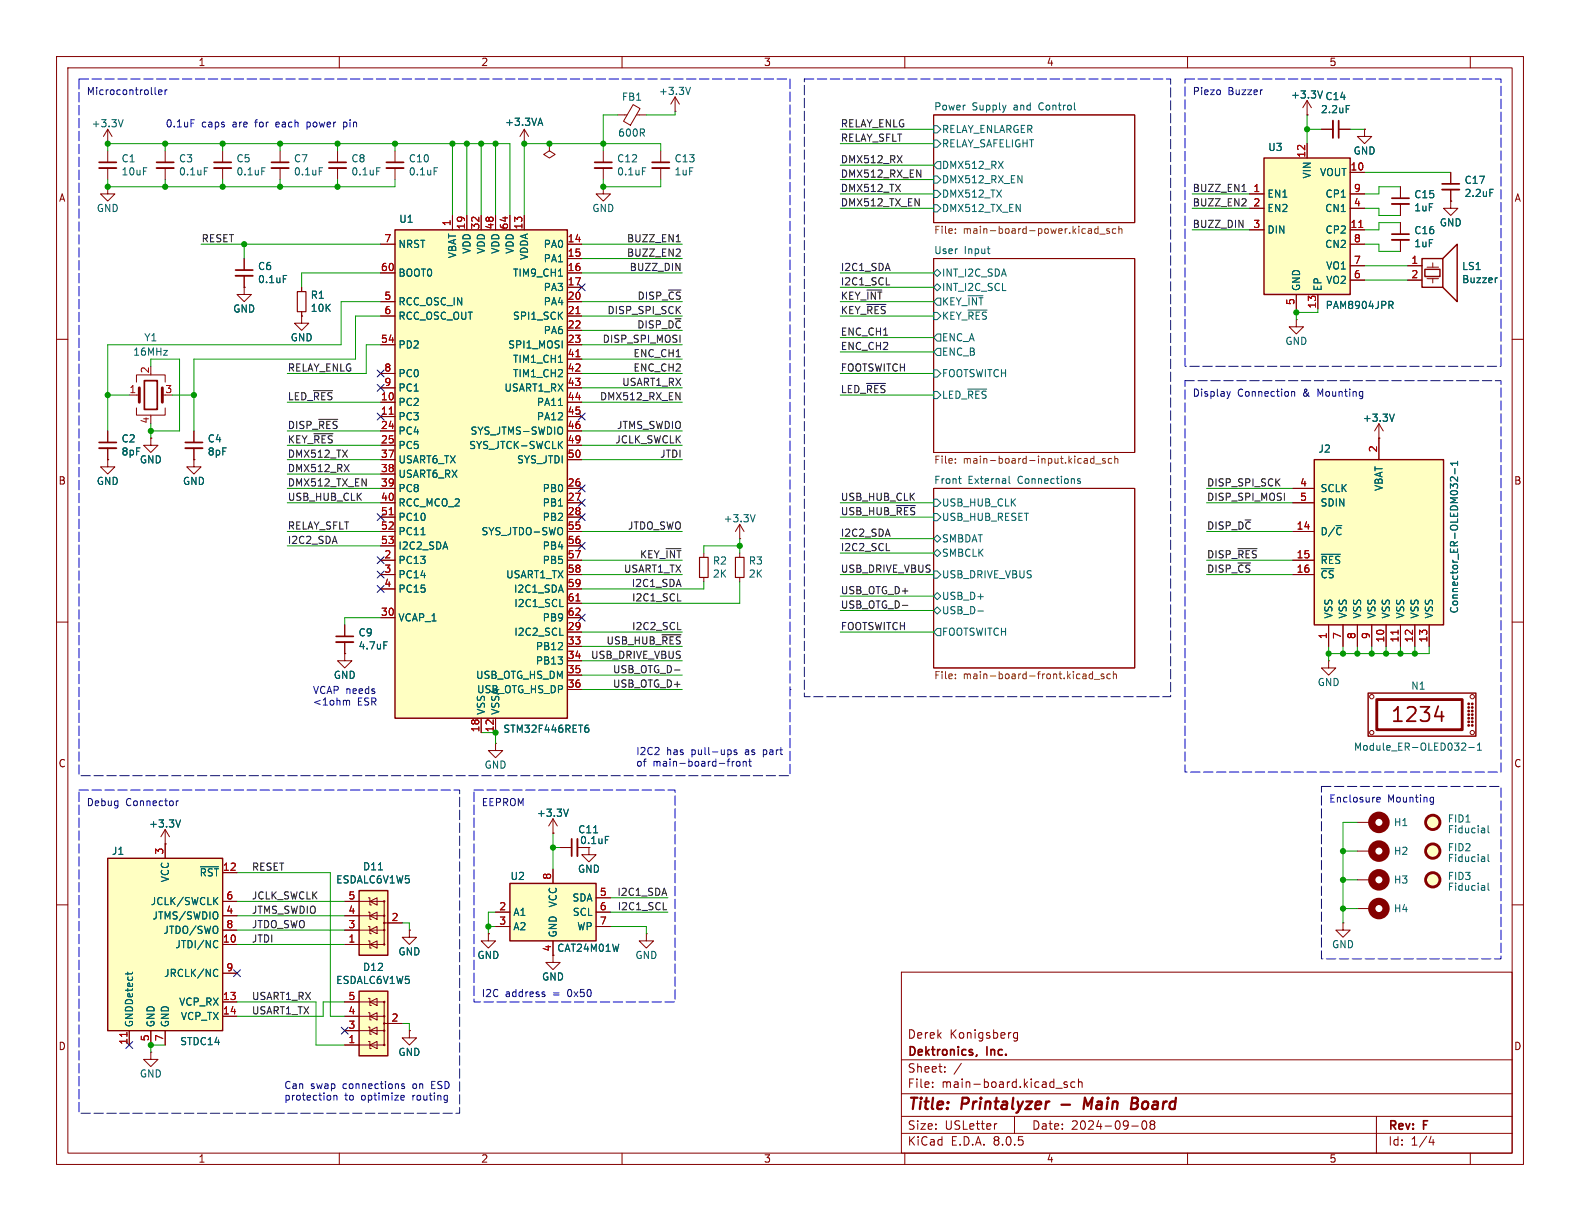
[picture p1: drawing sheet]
<svg xmlns="http://www.w3.org/2000/svg" width="279mm" height="216mm" viewBox="0 0 279 216" stroke-linecap="round" stroke-linejoin="round" font-family="sans-serif">
<defs><g id="words">
<text font-size="3.5" fill="#840000" x="245.8" y="128.1">1234</text>
<g font-size="2.8" fill="#840000">
<text x="160.4" y="196.8">Title:</text>
<text x="170.1" y="196.8">Printalyzer</text>
<text x="193.3" y="196.8">Main</text>
<text x="202.5" y="196.8">Board</text>
</g>
<g font-size="2.1" fill="#840000">
<text x="160.4" y="183.9">Derek</text>
<text x="167.9" y="183.9">Konigsberg</text>
<text x="160.4" y="189.9">Sheet:</text>
<text x="160.4" y="187.1">Dektronics,</text>
<text x="174.6" y="187.1">Inc.</text>
<text x="160.4" y="192.6">File:</text>
<text x="166.5" y="192.6">main-board.kicad_sch</text>
<text x="160.4" y="202.8">KiCad</text>
<text x="160.4" y="200">Size:</text>
<text x="167.1" y="200">USLetter</text>
<text x="168.1" y="202.8">E.D.A.</text>
<text x="175.7" y="202.8">8.0.5</text>
<text x="182.4" y="200">Date:</text>
<text x="189.4" y="200">2024-09-08</text>
<text x="245.4" y="200.2">Rev:</text>
<text x="245.4" y="202.8">Id:</text>
<text x="249.5" y="202.8">1/4</text>
<text x="251.8" y="200.2">F</text>
</g>
<g font-size="1.8" fill="#840000">
<text x="35" y="11.9">1</text>
<text x="85" y="11.9">2</text>
<text x="135" y="11.9">3</text>
<text x="185" y="11.9">4</text>
<text x="235" y="11.9">5</text>
<text x="10.3" y="35.9">A</text>
<text x="267.7" y="35.9">A</text>
<text x="10.3" y="85.9">B</text>
<text x="267.7" y="85.9">B</text>
<text x="10.3" y="135.9">C</text>
<text x="267.7" y="135.9">C</text>
<text x="102.5" y="149.5">0.1uF</text>
<text x="10.3" y="185.9">D</text>
<text x="267.7" y="185.9">D</text>
<text x="35" y="205.8">1</text>
<text x="85" y="205.8">2</text>
<text x="135" y="205.8">3</text>
<text x="185" y="205.8">4</text>
<text x="235" y="205.8">5</text>
</g>
<g font-size="1.8" fill="#0000c2">
<text x="15.2" y="16.9">Microcontroller</text>
<text x="210.8" y="16.9">Piezo</text>
<text x="217.1" y="16.9">Buzzer</text>
<text x="29.2" y="22.6">0.1uF</text>
<text x="35.6" y="22.6">caps</text>
<text x="41.2" y="22.6">are</text>
<text x="45.4" y="22.6">for</text>
<text x="49.3" y="22.6">each</text>
<text x="54.9" y="22.6">power</text>
<text x="61.6" y="22.6">pin</text>
<text x="210.8" y="70.2">Display</text>
<text x="218.8" y="70.2">Connection</text>
<text x="230.5" y="70.2">&amp;</text>
<text x="233.3" y="70.2">Mounting</text>
<text x="55.2" y="122.8">VCAP needs</text>
<text x="55.2" y="124.8">&lt;1ohm</text>
<text x="63.2" y="124.8">ESR</text>
<text x="112.4" y="133.6">I2C2</text>
<text x="112.4" y="135.6">of</text>
<text x="115.4" y="135.6">main-board-front</text>
<text x="117.9" y="133.6">has</text>
<text x="122.4" y="133.6">pull-ups</text>
<text x="132.1" y="133.6">as</text>
<text x="135.4" y="133.6">part</text>
<text x="15.2" y="142.6">Debug</text>
<text x="22.2" y="142.6">Connector</text>
<text x="85.1" y="142.6">EEPROM</text>
<text x="234.9" y="142">Enclosure</text>
<text x="245.4" y="142">Mounting</text>
<text x="85.1" y="176.5">I2C</text>
<text x="89.3" y="176.5">address</text>
<text x="97.9" y="176.5">=</text>
<text x="100.6" y="176.5">0x50</text>
<text x="50.2" y="192.7">Can</text>
<text x="50.2" y="194.7">protection</text>
<text x="54.9" y="192.7">swap</text>
<text x="60.7" y="192.7">connections</text>
<text x="61" y="194.7">to</text>
<text x="64" y="194.7">optimize</text>
<text x="73.2" y="194.7">routing</text>
<text x="73.3" y="192.7">on</text>
<text x="76.7" y="192.7">ESD</text>
</g>
<g font-size="1.8" fill="#006464">
<text x="116.4" y="17">+3.3V</text>
<text x="228.2" y="17.6">+3.3V</text>
<text x="234.3" y="17.9">C14</text>
<text x="16.1" y="22.7">+3.3V</text>
<text x="89.2" y="22.5">+3.3VA</text>
<text x="109.9" y="18">FB1</text>
<text x="165.1" y="19.6">Power</text>
<text x="166.5" y="23.7">RELAY_ENLARGER</text>
<text x="171.9" y="19.6">Supply</text>
<text x="179.4" y="19.6">and</text>
<text x="184" y="19.6">Control</text>
<text x="233.5" y="20.2">2.2uF</text>
<text x="21.4" y="28.9">C1</text>
<text x="31.6" y="28.9">C3</text>
<text x="41.7" y="28.9">C5</text>
<text x="51.9" y="28.9">C7</text>
<text x="62" y="28.9">C8</text>
<text x="72.2" y="28.9">C10</text>
<text x="109" y="28.9">C12</text>
<text x="109.2" y="24.4">600R</text>
<text x="119.2" y="28.9">C13</text>
<text x="166.5" y="26.3">RELAY_SAFELIGHT</text>
<text x="224.2" y="26.9">U3</text>
<text x="239.3" y="27.5">GND</text>
<text x="21.4" y="31.2">10uF</text>
<text x="31.6" y="31.2">0.1uF</text>
<text x="41.7" y="31.2">0.1uF</text>
<text x="51.9" y="31.2">0.1uF</text>
<text x="62" y="31.2">0.1uF</text>
<text x="72.2" y="31.2">0.1uF</text>
<text x="109" y="31.2">0.1uF</text>
<text x="119.2" y="31.2">1uF</text>
<text x="166.5" y="35.2">DMX512_TX</text>
<text x="166.5" y="32.6">DMX512_RX_EN</text>
<text x="166.5" y="30.1">DMX512_RX</text>
<text x="224" y="35.2">EN1</text>
<text x="232" y="31.7" transform="rotate(-90 232 31.7)">VIN</text>
<text x="233.3" y="31.3">VOUT</text>
<text x="234.3" y="35.2">CP1</text>
<text x="250" y="35.3">C15</text>
<text x="258.9" y="32.7">C17</text>
<text x="258.9" y="35">2.2uF</text>
<text x="17" y="37.7">GND</text>
<text x="70.5" y="39.6">U1</text>
<text x="104.6" y="37.7">GND</text>
<text x="166.5" y="37.7">DMX512_TX_EN</text>
<text x="224" y="37.7">EN2</text>
<text x="224" y="41.5">DIN</text>
<text x="234.2" y="37.7">CN1</text>
<text x="234.3" y="41.5">CP2</text>
<text x="250" y="37.6">1uF</text>
<text x="250" y="41.6">C16</text>
<text x="254.5" y="40.2">GND</text>
<text x="45.5" y="48">C6</text>
<text x="70.4" y="44">NRST</text>
<text x="80.9" y="45.8" transform="rotate(-90 80.9 45.8)">VBAT</text>
<text x="83.4" y="45" transform="rotate(-90 83.4 45)">VDD</text>
<text x="86" y="45" transform="rotate(-90 86 45)">VDD</text>
<text x="88.5" y="45" transform="rotate(-90 88.5 45)">VDD</text>
<text x="91" y="45" transform="rotate(-90 91 45)">VDD</text>
<text x="93.6" y="46.1" transform="rotate(-90 93.6 46.1)">VDDA</text>
<text x="96.1" y="44">PA0</text>
<text x="96.1" y="46.6">PA1</text>
<text x="165.1" y="45">User</text>
<text x="170.5" y="45">Input</text>
<text x="234.2" y="44">CN2</text>
<text x="234.4" y="47.9">VO1</text>
<text x="250" y="43.9">1uF</text>
<text x="258.5" y="48">LS1</text>
<text x="45.5" y="50.3">0.1uF</text>
<text x="54.8" y="53">R1</text>
<text x="70.4" y="49.1">BOOT0</text>
<text x="90.6" y="49.1">TIM9_CH1</text>
<text x="96.1" y="51.7">PA3</text>
<text x="166.5" y="49.1">INT_I2C_SDA</text>
<text x="166.5" y="51.7">INT_I2C_SCL</text>
<text x="230.1" y="51.6" transform="rotate(-90 230.1 51.6)">GND</text>
<text x="233.9" y="51.6" transform="rotate(-90 233.9 51.6)">EP</text>
<text x="234.4" y="50.4">VO2</text>
<text x="258.5" y="50.3">Buzzer</text>
<text x="41.1" y="55.5">GND</text>
<text x="54.8" y="55.3">10K</text>
<text x="70.4" y="54.2">RCC_OSC_IN</text>
<text x="70.4" y="56.7">RCC_OSC_OUT</text>
<text x="90.6" y="56.7">SPI1_SCK</text>
<text x="96.1" y="54.2">PA4</text>
<text x="96.1" y="59.3">PA6</text>
<text x="166.5" y="54.2">KEY_~{INT}</text>
<text x="166.5" y="56.7">KEY_~{RES}</text>
<text x="234.3" y="54.8">PAM8904JPR</text>
<text x="23.5" y="63.1">16MHz</text>
<text x="25.4" y="60.6">Y1</text>
<text x="51.3" y="60.6">GND</text>
<text x="70.4" y="61.8">PD2</text>
<text x="89.8" y="61.8">SPI1_MOSI</text>
<text x="90.6" y="64.4">TIM1_CH1</text>
<text x="166.5" y="60.6">ENC_A</text>
<text x="166.5" y="63.1">ENC_B</text>
<text x="227.2" y="61.2">GND</text>
<text x="70.4" y="72">PC2</text>
<text x="70.4" y="66.9">PC0</text>
<text x="70.4" y="69.4">PC1</text>
<text x="89.1" y="69.4">USART1_RX</text>
<text x="90.6" y="66.9">TIM1_CH2</text>
<text x="94.8" y="72">PA11</text>
<text x="166.5" y="66.9">FOOTSWITCH</text>
<text x="166.5" y="70.7">LED_~{RES}</text>
<text x="70.4" y="74.5">PC3</text>
<text x="70.4" y="77.1">PC4</text>
<text x="83.1" y="77.1">SYS_JTMS-SWDIO</text>
<text x="94.8" y="74.5">PA12</text>
<text x="240.9" y="74.8">+3.3V</text>
<text x="21.4" y="78.4">C2</text>
<text x="21.4" y="80.7">8pF</text>
<text x="24.6" y="82.1">GND</text>
<text x="36.6" y="78.4">C4</text>
<text x="36.6" y="80.7">8pF</text>
<text x="70.4" y="79.6">PC5</text>
<text x="70.4" y="82.1">USART6_TX</text>
<text x="82.9" y="79.6">SYS_JTCK-SWCLK</text>
<text x="91.3" y="82.1">SYS_JTDI</text>
<text x="233.1" y="80.2">J2</text>
<text x="17" y="86">GND</text>
<text x="32.3" y="86">GND</text>
<text x="70.4" y="84.7">USART6_RX</text>
<text x="70.4" y="87.2">PC8</text>
<text x="70.4" y="89.8">RCC_MCO_2</text>
<text x="95.9" y="87.2">PB0</text>
<text x="95.9" y="89.8">PB1</text>
<text x="165.1" y="85.6">Front</text>
<text x="166.5" y="89.8">USB_HUB_CLK</text>
<text x="171.2" y="85.6">External</text>
<text x="180.1" y="85.6">Connections</text>
<text x="233.4" y="87.2">SCLK</text>
<text x="233.4" y="89.8">SDIN</text>
<text x="244.7" y="86.9" transform="rotate(-90 244.7 86.9)">VBAT</text>
<text x="70.4" y="92.3">PC10</text>
<text x="70.4" y="94.8">PC11</text>
<text x="85" y="94.8">SYS_JTDO-SWO</text>
<text x="95.9" y="92.3">PB2</text>
<text x="127.9" y="92.6">+3.3V</text>
<text x="166.5" y="92.3">USB_HUB_RESET</text>
<text x="233.4" y="94.8">D/~{C}</text>
<text x="70.4" y="99.9">PC13</text>
<text x="70.4" y="97.4">I2C2_SDA</text>
<text x="95.9" y="97.4">PB4</text>
<text x="95.9" y="99.9">PB5</text>
<text x="126" y="100">R2</text>
<text x="132.3" y="100">R3</text>
<text x="166.5" y="96.1">SMBDAT</text>
<text x="166.5" y="98.7">SMBCLK</text>
<text x="233.4" y="99.9">~{RES}</text>
<text x="70.4" y="102.5">PC14</text>
<text x="70.4" y="105">PC15</text>
<text x="89.4" y="102.5">USART1_TX</text>
<text x="90.8" y="105">I2C1_SDA</text>
<text x="90.8" y="107.5">I2C1_SCL</text>
<text x="126" y="102.3">2K</text>
<text x="132.3" y="102.3">2K</text>
<text x="166.5" y="102.5">USB_DRIVE_VBUS</text>
<text x="166.5" y="106.3">USB_D+</text>
<text x="233.4" y="102.5">~{CS}</text>
<text x="63.3" y="112.7">C9</text>
<text x="70.4" y="110.1">VCAP_1</text>
<text x="90.8" y="112.6">I2C2_SCL</text>
<text x="95.9" y="110.1">PB9</text>
<text x="166.5" y="112.6">FOOTSWITCH</text>
<text x="166.5" y="108.8">USB_D-</text>
<text x="235.8" y="109.5" transform="rotate(-90 235.8 109.5)">VSS</text>
<text x="238.4" y="109.5" transform="rotate(-90 238.4 109.5)">VSS</text>
<text x="240.9" y="109.5" transform="rotate(-90 240.9 109.5)">VSS</text>
<text x="243.4" y="109.5" transform="rotate(-90 243.4 109.5)">VSS</text>
<text x="246" y="109.5" transform="rotate(-90 246 109.5)">VSS</text>
<text x="248.5" y="109.5" transform="rotate(-90 248.5 109.5)">VSS</text>
<text x="251.1" y="109.5" transform="rotate(-90 251.1 109.5)">VSS</text>
<text x="253.6" y="109.5" transform="rotate(-90 253.6 109.5)">VSS</text>
<text x="258" y="108.6" transform="rotate(-90 258 108.6)">Connector_ER-OLEDM032-1</text>
<text x="63.3" y="115">4.7uF</text>
<text x="94.7" y="115.2">PB12</text>
<text x="94.7" y="117.7">PB13</text>
<text x="58.9" y="120.2">GND</text>
<text x="84.1" y="120.2">USB_OTG_HS_DM</text>
<text x="84.3" y="122.8">USB_OTG_HS_DP</text>
<text x="232.9" y="121.5">GND</text>
<text x="249.5" y="122.1">N1</text>
<text x="86" y="126.5" transform="rotate(-90 86 126.5)">VSS</text>
<text x="88.5" y="126.5" transform="rotate(-90 88.5 126.5)">VSSA</text>
<text x="88.9" y="129.8">STM32F446RET6</text>
<text x="85.6" y="136.1">GND</text>
<text x="239.3" y="132.9">Module_ER-OLED032-1</text>
<text x="26.3" y="146.5">+3.3V</text>
<text x="94.8" y="144.6">+3.3V</text>
<text x="102.1" y="147.5">C11</text>
<text x="246.4" y="146.3">H1</text>
<text x="255.9" y="145.6">FID1</text>
<text x="255.9" y="147.5">Fiducial</text>
<text x="19.7" y="151.4">J1</text>
<text x="35.2" y="155.2">~{RST}</text>
<text x="64.1" y="154.1">D11</text>
<text x="90.2" y="155.8">U2</text>
<text x="102.1" y="154.5">GND</text>
<text x="246.4" y="151.4">H2</text>
<text x="255.9" y="155.8">FID3</text>
<text x="255.9" y="150.7">FID2</text>
<text x="255.9" y="152.6">Fiducial</text>
<text x="26.6" y="160.2">JCLK/SWCLK</text>
<text x="30.1" y="156.1" transform="rotate(-90 30.1 156.1)">VCC</text>
<text x="59.3" y="156.4">ESDALC6V1W5</text>
<text x="98.7" y="160.5" transform="rotate(-90 98.7 160.5)">VCC</text>
<text x="101.1" y="159.6">SDA</text>
<text x="246.4" y="161.5">H4</text>
<text x="246.4" y="156.4">H3</text>
<text x="255.9" y="157.7">Fiducial</text>
<text x="26.9" y="162.8">JTMS/SWDIO</text>
<text x="28.8" y="165.3">JTDO/SWO</text>
<text x="30.9" y="167.9">JTDI/NC</text>
<text x="90.7" y="162.2">A1</text>
<text x="90.7" y="164.7">A2</text>
<text x="98.7" y="165.9" transform="rotate(-90 98.7 165.9)">GND</text>
<text x="101.2" y="162.2">SCL</text>
<text x="102" y="164.7">WP</text>
<text x="235.5" y="167.9">GND</text>
<text x="28.9" y="172.9">JRCLK/NC</text>
<text x="64.1" y="171.9">D12</text>
<text x="70.4" y="169.1">GND</text>
<text x="84.3" y="169.8">GND</text>
<text x="95.8" y="173.6">GND</text>
<text x="98.4" y="168.5">CAT24M01W</text>
<text x="112.3" y="169.8">GND</text>
<text x="31.6" y="178">VCP_RX</text>
<text x="59.3" y="174.2">ESDALC6V1W5</text>
<text x="23.7" y="181.7" transform="rotate(-90 23.7 181.7)">GNDDetect</text>
<text x="27.5" y="181.7" transform="rotate(-90 27.5 181.7)">GND</text>
<text x="30.1" y="181.7" transform="rotate(-90 30.1 181.7)">GND</text>
<text x="31.8" y="185">STDC14</text>
<text x="31.9" y="180.6">VCP_TX</text>
<text x="24.6" y="190.7">GND</text>
<text x="70.4" y="186.9">GND</text>
</g>
<g font-size="1.8" fill="#0f0f0f">
<text x="148.6" y="22.6">RELAY_ENLG</text>
<text x="148.6" y="28.9">DMX512_RX</text>
<text x="148.6" y="25.1">RELAY_SFLT</text>
<text x="148.6" y="31.5">DMX512_RX_EN</text>
<text x="148.6" y="34">DMX512_TX</text>
<text x="210.8" y="34">BUZZ_EN1</text>
<text x="148.6" y="36.6">DMX512_TX_EN</text>
<text x="210.8" y="40.4">BUZZ_DIN</text>
<text x="210.8" y="36.6">BUZZ_EN2</text>
<text x="35.6" y="42.9">RESET</text>
<text x="110.8" y="45.5">BUZZ_EN2</text>
<text x="110.8" y="42.9">BUZZ_EN1</text>
<text x="111.3" y="48">BUZZ_DIN</text>
<text x="148.6" y="48">I2C1_SDA</text>
<text x="112.6" y="53.1">DISP_~{CS}</text>
<text x="148.6" y="53.1">KEY_~{INT}</text>
<text x="148.6" y="50.5">I2C1_SCL</text>
<text x="107.3" y="55.6">DISP_SPI_SCK</text>
<text x="112.6" y="58.2">DISP_D~{C}</text>
<text x="148.6" y="59.4">ENC_CH1</text>
<text x="148.6" y="55.6">KEY_~{RES}</text>
<text x="50.8" y="65.8">RELAY_ENLG</text>
<text x="106.5" y="60.7">DISP_SPI_MOSI</text>
<text x="111.9" y="63.2">ENC_CH1</text>
<text x="111.9" y="65.8">ENC_CH2</text>
<text x="148.6" y="62">ENC_CH2</text>
<text x="148.6" y="65.8">FOOTSWITCH</text>
<text x="50.8" y="70.9">LED_~{RES}</text>
<text x="106" y="70.9">DMX512_RX_EN</text>
<text x="109.9" y="68.3">USART1_RX</text>
<text x="148.6" y="69.6">LED_~{RES}</text>
<text x="50.8" y="75.9">DISP_~{RES}</text>
<text x="109" y="75.9">JTMS_SWDIO</text>
<text x="50.8" y="83.6">DMX512_RX</text>
<text x="50.8" y="78.5">KEY_~{RES}</text>
<text x="50.8" y="81">DMX512_TX</text>
<text x="108.7" y="78.5">JCLK_SWCLK</text>
<text x="116.6" y="81">JTDI</text>
<text x="50.8" y="88.6">USB_HUB_CLK</text>
<text x="50.8" y="86.1">DMX512_TX_EN</text>
<text x="148.6" y="88.6">USB_HUB_CLK</text>
<text x="213.4" y="86.1">DISP_SPI_SCK</text>
<text x="213.4" y="88.6">DISP_SPI_MOSI</text>
<text x="50.8" y="93.7">RELAY_SFLT</text>
<text x="111" y="93.7">JTDO_SWO</text>
<text x="148.6" y="91.2">USB_HUB_~{RES}</text>
<text x="148.6" y="95">I2C2_SDA</text>
<text x="213.4" y="93.7">DISP_D~{C}</text>
<text x="50.8" y="96.3">I2C2_SDA</text>
<text x="110.2" y="101.3">USART1_TX</text>
<text x="113.1" y="98.8">KEY_~{INT}</text>
<text x="148.6" y="101.3">USB_DRIVE_VBUS</text>
<text x="148.6" y="97.5">I2C2_SCL</text>
<text x="213.4" y="98.8">DISP_~{RES}</text>
<text x="213.4" y="101.3">DISP_~{CS}</text>
<text x="111.6" y="103.9">I2C1_SDA</text>
<text x="111.7" y="106.4">I2C1_SCL</text>
<text x="148.6" y="105.1">USB_OTG_D+</text>
<text x="148.6" y="107.7">USB_OTG_D-</text>
<text x="111.7" y="111.5">I2C2_SCL</text>
<text x="148.6" y="111.5">FOOTSWITCH</text>
<text x="104.4" y="116.6">USB_DRIVE_VBUS</text>
<text x="107.1" y="114">USB_HUB_~{RES}</text>
<text x="108.3" y="119.1">USB_OTG_D-</text>
<text x="108.3" y="121.7">USB_OTG_D+</text>
<text x="44.4" y="154">RESET</text>
<text x="44.4" y="161.7">JTMS_SWDIO</text>
<text x="44.4" y="159.1">JCLK_SWCLK</text>
<text x="109.1" y="158.5">I2C1_SDA</text>
<text x="109.1" y="161">I2C1_SCL</text>
<text x="44.4" y="164.2">JTDO_SWO</text>
<text x="44.4" y="166.7">JTDI</text>
<text x="44.4" y="179.4">USART1_TX</text>
<text x="44.4" y="176.9">USART1_RX</text>
</g>
<g font-size="1.8" fill="#a90000">
<text x="230.9" y="28" transform="rotate(-90 230.9 28)">12</text>
<text x="221.5" y="34">1</text>
<text x="238.7" y="30.2">10</text>
<text x="239.3" y="34">9</text>
<text x="79.8" y="40.1" transform="rotate(-90 79.8 40.1)">1</text>
<text x="82.3" y="40.7" transform="rotate(-90 82.3 40.7)">19</text>
<text x="84.8" y="40.7" transform="rotate(-90 84.8 40.7)">32</text>
<text x="87.4" y="40.7" transform="rotate(-90 87.4 40.7)">48</text>
<text x="89.9" y="40.7" transform="rotate(-90 89.9 40.7)">64</text>
<text x="92.5" y="40.7" transform="rotate(-90 92.5 40.7)">13</text>
<text x="221.5" y="36.6">2</text>
<text x="221.5" y="40.4">3</text>
<text x="238.7" y="40.4">11</text>
<text x="239.3" y="36.6">4</text>
<text x="67.9" y="42.9">7</text>
<text x="100.3" y="42.9">14</text>
<text x="100.3" y="45.5">15</text>
<text x="239.3" y="46.7">7</text>
<text x="239.3" y="42.9">8</text>
<text x="249.5" y="46.7">1</text>
<text x="67.3" y="48">60</text>
<text x="67.9" y="53.1">5</text>
<text x="100.3" y="48">16</text>
<text x="100.3" y="50.5">17</text>
<text x="100.3" y="53.1">20</text>
<text x="239.3" y="49.3">6</text>
<text x="249.5" y="49.3">2</text>
<text x="67.9" y="55.6">6</text>
<text x="100.3" y="55.6">21</text>
<text x="100.3" y="58.2">22</text>
<text x="229" y="54" transform="rotate(-90 229 54)">5</text>
<text x="232.8" y="54.7" transform="rotate(-90 232.8 54.7)">13</text>
<text x="67.3" y="60.7">54</text>
<text x="67.9" y="65.8">8</text>
<text x="100.3" y="60.7">23</text>
<text x="100.3" y="63.2">41</text>
<text x="100.3" y="65.8">42</text>
<text x="22.8" y="69.6">1</text>
<text x="26.4" y="66.1" transform="rotate(-90 26.4 66.1)">2</text>
<text x="29.1" y="69.6">3</text>
<text x="67.3" y="70.9">10</text>
<text x="67.9" y="68.3">9</text>
<text x="100.3" y="68.3">43</text>
<text x="100.3" y="70.9">44</text>
<text x="26.4" y="75" transform="rotate(-90 26.4 75)">4</text>
<text x="67.3" y="73.4">11</text>
<text x="67.3" y="75.9">24</text>
<text x="100.3" y="73.4">45</text>
<text x="100.3" y="75.9">46</text>
<text x="67.3" y="78.5">25</text>
<text x="67.3" y="81">37</text>
<text x="67.3" y="83.6">38</text>
<text x="100.3" y="78.5">49</text>
<text x="100.3" y="81">50</text>
<text x="243.6" y="80.1" transform="rotate(-90 243.6 80.1)">2</text>
<text x="67.3" y="86.1">39</text>
<text x="67.3" y="88.6">40</text>
<text x="100.3" y="86.1">26</text>
<text x="100.3" y="88.6">27</text>
<text x="229.8" y="86.1">4</text>
<text x="229.8" y="88.6">5</text>
<text x="67.3" y="91.2">51</text>
<text x="67.3" y="93.7">52</text>
<text x="100.3" y="91.2">28</text>
<text x="100.3" y="93.7">55</text>
<text x="229.2" y="93.7">14</text>
<text x="67.3" y="96.3">53</text>
<text x="67.9" y="98.8">2</text>
<text x="67.9" y="101.3">3</text>
<text x="100.3" y="96.3">56</text>
<text x="100.3" y="98.8">57</text>
<text x="100.3" y="101.3">58</text>
<text x="229.2" y="98.8">15</text>
<text x="229.2" y="101.3">16</text>
<text x="67.9" y="103.9">4</text>
<text x="100.3" y="103.9">59</text>
<text x="100.3" y="106.4">61</text>
<text x="67.3" y="109">30</text>
<text x="100.3" y="111.5">29</text>
<text x="100.3" y="109">62</text>
<text x="234.7" y="113.1" transform="rotate(-90 234.7 113.1)">1</text>
<text x="237.2" y="113.1" transform="rotate(-90 237.2 113.1)">7</text>
<text x="239.8" y="113.1" transform="rotate(-90 239.8 113.1)">8</text>
<text x="242.3" y="113.1" transform="rotate(-90 242.3 113.1)">9</text>
<text x="244.9" y="113.7" transform="rotate(-90 244.9 113.7)">10</text>
<text x="247.4" y="113.7" transform="rotate(-90 247.4 113.7)">11</text>
<text x="249.9" y="113.7" transform="rotate(-90 249.9 113.7)">12</text>
<text x="252.5" y="113.7" transform="rotate(-90 252.5 113.7)">13</text>
<text x="100.3" y="114">33</text>
<text x="100.3" y="116.6">34</text>
<text x="100.3" y="119.1">35</text>
<text x="100.3" y="121.7">36</text>
<text x="84.8" y="129.6" transform="rotate(-90 84.8 129.6)">18</text>
<text x="87.4" y="129.6" transform="rotate(-90 87.4 129.6)">12</text>
<text x="29" y="151.2" transform="rotate(-90 29 151.2)">3</text>
<text x="39.3" y="154.1">12</text>
<text x="97.5" y="155.6" transform="rotate(-90 97.5 155.6)">8</text>
<text x="39.9" y="161.7">4</text>
<text x="39.9" y="159.1">6</text>
<text x="61.5" y="161.7">4</text>
<text x="61.5" y="159.1">5</text>
<text x="88.2" y="161">2</text>
<text x="106" y="158.5">5</text>
<text x="106" y="161">6</text>
<text x="39.3" y="166.8">10</text>
<text x="39.9" y="164.2">8</text>
<text x="61.5" y="166.8">1</text>
<text x="61.5" y="164.2">3</text>
<text x="69.1" y="162.9">2</text>
<text x="88.2" y="163.6">3</text>
<text x="106" y="163.6">7</text>
<text x="39.9" y="171.8">9</text>
<text x="97.5" y="168.3" transform="rotate(-90 97.5 168.3)">4</text>
<text x="39.3" y="176.9">13</text>
<text x="39.3" y="179.5">14</text>
<text x="61.5" y="179.5">4</text>
<text x="61.5" y="176.9">5</text>
<text x="22.6" y="184.8" transform="rotate(-90 22.6 184.8)">11</text>
<text x="26.4" y="184.2" transform="rotate(-90 26.4 184.2)">5</text>
<text x="29" y="184.2" transform="rotate(-90 29 184.2)">7</text>
<text x="61.5" y="184.5">1</text>
<text x="61.5" y="182">3</text>
<text x="69.1" y="180.7">2</text>
</g>
<g font-size="1.8" fill="#725600">
<text x="165.1" y="41.7">File:</text>
<text x="170.3" y="41.7">main-board-power.kicad_sch</text>
<text x="165.1" y="82.3">File:</text>
<text x="170.3" y="82.3">main-board-input.kicad_sch</text>
<text x="165.1" y="120.4">File:</text>
<text x="170.3" y="120.4">main-board-front.kicad_sch</text>
</g>
</g></defs>
<g fill="none" stroke="#840000" stroke-width=".18">
<path d="M10 10h259.4v195.9h-259.4zM12 12h255.4v191.9h-255.4zM60 10v2M110 10v2M160 10v2M210 10v2M260 10v2M165.1 20.3h35.6v19.1h-35.6zM10 60h2M165.1 45.7h35.6v34.3h-35.6zM267.4 60h2M165.1 86.4h35.6v31.7h-35.6z"/>
<path d="M10 110h2M267.4 110h2M10 160h2M267.4 160h2M159.4 171.9h108v32h-108zM159.4 197.4h108M159.4 193.4h108M159.4 187.4h108M164.9 192.1v.2M164.9 191.4v.1M167.1 189.4v.2M167.1 188.7v.1"/>
<path d="M170 188l-1.3 1.9M176.3 198.7l-.3 .1M179.4 197.4v3M179.9 182.6v1.2l-.3 .3-.3-.1M179.9 182.7l-.4-.1-.3 .3v.4l.2 .2h.5M186.7 192.4h1.2M188.7 191.4l-.3-.1-.3 .2 .1 .2 .5 .2v.3h-.6M190.1 191.4l-.5-.1-.2 .3v.4l.1 .2h.6M190.7 191.4l.2-.1 .4 .1 .1 .9M190.7 190.8v1.5M200.1 199.1h1.2M202.1 198.3l.2-.1a.81 .81 0 0 1 .6 .6 .81 .81 0 0 1-.3 .8l-.2 .1a.81 .81 0 0 1-.3-1.4z"/>
<path d="M203.6 198.8l-.2-.3 .2-.3 .5 .1 .1 .2-.3 .3M203.6 198.8l-.2 .3v.3l.2 .3 .5-.1 .1-.2-.1-.4-.2-.2M203.6 198.8h.3M243.4 197.4v6.5M60 203.9v2M110 203.9v2M159.4 200.4h108M160 203.9v2M210 203.9v2M253.1 200.9l-.4 1.1h.9M253.4 201.5v1M260 203.9v2"/>
</g>
<path d="M185.4 194.8h.2M187.7 195.3h1.5M193.2 194.1l-.9 1.4-.4-1.4-.3 2M200.1 195.1h.7M200.2 194.1h.7a.49 .49 0 0 1 .3 .5 .49 .49 0 0 1-.4 .5M200.8 195.1l.3 .1a.58 .58 0 0 1-.4 .9h-.7" fill="none" stroke="#840000" stroke-width=".4"/>
<path d="M172.7 186.5l-.1 .3" fill="none" stroke="#840000" stroke-width=".3"/>
<g fill="none" stroke="#006464" stroke-width=".18">
<path d="M190.1 19.4h.1M165.1 22.2h.6l.7 .7-.7 .6h-.6zM165.1 24.8h.6l.7 .6-.7 .6h-.6zM165.1 36.2h.6l.7 .6-.7 .7h-.6zM165.1 33.7h.6l.7 .6-.7 .6h-.6zM165.1 31.1h.6l.7 .7-.7 .6h-.6zM165.7 28.6h.7v1.2h-.7l-.6-.6zM176.6 28.5l.8 1.3M177.4 28.5l-.8 1.3M180 31.1l.7 1.2v-1.2M165.1 48.3l.6-.7 .7 .7-.7 .6zM165.1 50.8l.6-.6 .7 .6-.7 .6z"/>
<path d="M165.1 55.2h.6l.7 .7-.7 .6h-.6zM165.7 52.7h.7v1.3h-.7l-.6-.7zM165.7 59.1h.7v1.2h-.7l-.6-.6zM171.2 54.8h3.3M174.6 44h.5M174.9 44.8h.2M165.1 65.4h.6l.7 .6-.7 .7h-.6zM165.1 69.2h.6l.7 .7-.7 .6h-.6zM165.7 61.6h.7v1.3h-.7l-.6-.7zM171.1 68.8h3.4M165.1 90.8h.6l.7 .6-.7 .7h-.6zM165.1 88.3h.6l.7 .6-.7 .6h-.6z"/>
<path d="M165.1 95.3l.6-.7 .7 .7-.7 .6zM165.1 97.8l.6-.6 .7 .6-.7 .6zM169.5 84.6h.5M169.7 85.4l.3 .1M178.4 84.2v1.1l.2 .2M191 84.7l-.3-.1-.2 .2 .1 .2 .4 .1v.3h-.5M165.1 101h.6l.7 .6-.7 .6h-.6zM165.1 108l.6-.7 .7 .7-.7 .6zM165.7 111.1h.7v1.3h-.7l-.6-.6zM165.7 104.8l.7 .6-.7 .6-.6-.6zM172.9 108h1"/>
</g>
<g fill="none" stroke="#725600" stroke-width=".18">
<path d="M168.9 40.5v.1M168.9 41.2v.1M194.2 40v1.3M194.2 40.5l-.4-.1-.2 .3 .1 .5h.5M194.5 41.4h.9M196.2 40.5l-.3-.1-.2 .2v.2l.5 .1v.3h-.5M197.3 40.5l-.3-.1-.3 .3 .1 .5h.5M197.9 40.6l.1-.2 .3 .1 .1 .8M197.9 40v1.3M168.9 81.1v.2M168.9 81.8v.1M193.4 80.6v1.3"/>
<path d="M193.4 81.1h-.3l-.3 .2 .2 .6h.4M193.7 82h1M195.4 81.1h-.3l-.1 .2v.1l.4 .2v.3h-.4M196.6 81.1h-.4l-.2 .2 .1 .6h.5M197.1 81.2l.2-.1h.3l.1 .8M197.1 80.6v1.3M168.9 119.9v.1M168.9 119.2v.2M193.2 118.7v1.3M193.2 119.2h-.4l-.2 .2 .1 .6h.5M195.2 119.2h-.3l-.2 .2 .1 .1 .4 .2v.3h-.5M196.3 119.2h-.3l-.3 .2 .2 .6h.4"/>
<path d="M196.9 119.3l.2-.1h.3v.8M196.9 118.7v1.3M193.5 120.1h1"/>
</g>
<path d="M69.8 40.6h30.5v86.4h-30.5z" fill="#ffffc2"/>
<path d="M69.8 40.6h30.5v86.4h-30.5z" fill="none" stroke="#840000" stroke-width=".25"/>
<g fill="none" stroke="#840000" stroke-width=".18">
<path d="M112 18.5l1.2 .7-1.7 2.9-1.2-.7zM119.4 19.7h.1M119.4 17.1l-.8 1.3M119.4 17.1v2.6M119.4 17.1l.7 1.3M19 25.4h.1M19 22.9l-.7 1.2M19 22.9v2.5M19 22.9l.8 1.2M69.8 26.7v2M69.8 29.7v2.1M80 38.1v2.5"/>
<path d="M82.5 38.1v2.5M85.1 38.1v2.5M87.6 38.1v2.5M90.2 38.1v2.5M92.7 25.4h.1M92.7 22.9v2.5M92.7 38.1v2.5M92.7 22.9l-.8 1.2M92.7 22.9l.8 1.2M97.2 25.4v1.3l1 .6-1 .6-1.1-.6 1.1-.6M97.2 25.4h.1M106.7 33v1.3h1.2l-1.2 1.3-1.3-1.3h1.3"/>
<path d="M106.7 33h.1M106.7 26.7v2M106.7 29.7v2.1M109.2 20.3h1.7M112.5 20.3h1.8M116.8 26.7v2M116.8 29.7v2.1M247.6 33v2.1M247.6 36.1v2M256.5 35.6v1.2h1.3l-1.3 1.3-1.2-1.3h1.2M256.5 35.6h.1M67.3 43.2h2.5"/>
<path d="M67.3 48.3h2.5M67.3 53.3h2.5M67.3 55.9h2.5M100.3 43.2h2.6M100.3 45.7h2.6M100.3 48.3h2.6M100.3 50.8h2.6M100.3 53.3h2.6M100.3 55.9h2.6M100.3 58.4h2.6M67.3 71.1h2.5M67.3 73.7h2.5"/>
<path d="M67.3 61h2.5M67.3 76.2h2.5M67.3 78.7h2.5M67.3 66h2.5M67.3 68.6h2.5M100.3 71.1h2.6M100.3 73.7h2.6M100.3 61h2.6M100.3 76.2h2.6M100.3 78.7h2.6M100.3 63.5h2.6M100.3 66h2.6"/>
<path d="M100.3 68.6h2.6M243.8 77.5h.1M243.8 74.9l-.7 1.3M243.8 74.9v2.6M243.8 74.9l.8 1.3M67.3 99.1h2.5M67.3 86.4h2.5M67.3 88.9h2.5M67.3 91.4h2.5M67.3 81.3h2.5M67.3 83.8h2.5M67.3 94h2.5"/>
<path d="M67.3 96.5h2.5M100.3 99.1h2.6M100.3 86.4h2.6M100.3 88.9h2.6M100.3 91.4h2.6M100.3 81.3h2.6M100.3 94h2.6M100.3 96.5h2.6M130.8 95.3h.1M130.8 92.7l-.8 1.3M130.8 92.7v2.6M130.8 92.7l.8 1.3"/>
<path d="M61 115.6v1.2h1.2l-1.2 1.3-1.3-1.3h1.3M61 115.6h.1M67.3 101.6h2.5M67.3 109.2h2.5M67.3 104.1h2.5M100.3 111.8h2.6M100.3 101.6h2.6M100.3 109.2h2.6M100.3 114.3h2.6M100.3 116.8h2.6M100.3 119.4h2.6M100.3 104.1h2.6"/>
<path d="M100.3 106.7h2.6M85.1 127v2.5M87.6 127v2.5M100.3 121.9h2.6M240 145.4h2.6M237.5 163.2v1.3h1.3l-1.3 1.2-1.3-1.2h1.3M237.5 163.2h.1"/>
</g>
<path d="M101.8 55.5h.8M68.8 73.2h.7M101.8 63.1h.8M68.8 91h.7M101.8 106.3h.8" fill="none" stroke="#a90000" stroke-width=".18"/>
<g fill="none" stroke="#006464" stroke-width=".18">
<path d="M122.1 15.4l-.4 1.3M21.8 21.2l-.5 1.2M76.8 29.7h.6M95.2 21.8h.7M95.6 20.9l.4 1.3M113.6 29.7h.6M98.8 48.8h.7M98.8 64.1h.7M98.8 71.7h.7M98.9 78.6l.6 .7M99.3 75.6a.9 .9 0 0 1 0 1.1M99.5 78l-.7 .8"/>
<path d="M246.6 73.2l-.5 1.3M74.4 94.6h.8M133.5 91l-.4 1.3M99 112.3h.6M99 107.3h.6M103.6 128.7l.4 .1 .1 .1v.5l-.5 .1M104 128.2l-.4 .1M262.5 146.5v.8M262.5 151.6v.7M262.5 156.6v.8M262.5 157.4h-.1M262.5 156.9h-.1"/>
<path d="M262.5 152.3h-.1M262.5 151.8l-.1 .1M262.5 147.2l-.1 .1M262.5 146.7l-.1 .1M263.2 156.2v1l.1 .2M263.2 146v1.1l.1 .2M263.2 151.1v1.1l.1 .1"/>
</g>
<path d="M68.3 29.7h3.1M105.2 29.7h3M115.3 29.7h3.1M246.1 36.1h3.1" fill="none" stroke="#840000" stroke-width=".33"/>
<path d="M68.3 28.7h3.1M105.2 28.7h3M115.3 28.7h3.1M246.1 35.1h3.1" fill="none" stroke="#840000" stroke-width=".3"/>
<circle cx="243.8" cy="145.4" r="1.27" fill="none" stroke="#840000" stroke-width="1.3"/>
<g fill="#ffffc2" stroke="#ffffc2" stroke-width=".18">
<circle cx="253.4" cy="155.6" r="1.27"/>
<circle cx="253.4" cy="150.5" r="1.27"/>
<circle cx="253.4" cy="145.4" r="1.27"/>
</g>
<g fill="none" stroke="#840000" stroke-width=".51">
<circle cx="253.4" cy="150.5" r="1.27"/>
<circle cx="253.4" cy="145.4" r="1.27"/>
<circle cx="253.4" cy="155.6" r="1.27"/>
</g>
<path d="M232.4 81.3h22.9v29.2h-22.9z" fill="#ffffc2"/>
<path d="M232.4 81.3h22.9v29.2h-22.9z" fill="none" stroke="#840000" stroke-width=".25"/>
<g fill="none" stroke="#840000" stroke-width=".18">
<path d="M243.8 77.5v3.8M228.6 94h3.8M228.6 99.1h3.8M228.6 86.4h3.8M228.6 88.9h3.8M228.6 101.6h3.8M234.9 116.8v1.3h1.3l-1.3 1.3-1.2-1.3h1.2M234.9 116.8h.1M234.9 110.5v3.8M237.5 110.5v3.8M240 110.5v3.8M242.6 110.5v3.8"/>
<path d="M245.1 110.5v3.8M247.6 110.5v3.8M250.2 110.5v3.8M252.7 110.5v3.8M29.2 149.2h.1M29.2 146.7l-.8 1.3M29.2 146.7v2.5M29.2 146.7l.8 1.3M26.7 186.1v1.2h1.2l-1.2 1.3-1.3-1.3h1.3M26.7 186.1h.1M72.4 182.2v1.3h1.3l-1.3 1.3-1.3-1.3h1.3M72.4 182.2h.1"/>
</g>
<path d="M247.2 111.4v.8" fill="none" stroke="#a90000" stroke-width=".18"/>
<path d="M233.7 98h3.3M257.3 82.8v1M257.8 84.3v.8l-1-.8-.3 .3 .1 .5M257.8 81.6v.7M257.8 81.9h-1.3l.3 .4M31.9 145l-.4 1.2" fill="none" stroke="#006464" stroke-width=".18"/>
<path d="M63.5 175.3h5.1v11.4h-5.1z" fill="#ffffc2"/>
<path d="M63.5 175.3h5.1v11.4h-5.1z" fill="none" stroke="#840000" stroke-width=".25"/>
<g fill="none" stroke="#840000" stroke-width=".18">
<path d="M61 179.7h6.9M61 177.2h6.9v7.6h-6.9M65.2 179.1h.2v1.2h.3M65.2 176.5h.2v1.3h.3M65.4 179.7l1.3-.6v1.2zM65.4 177.2l1.3-.7v1.3zM61 182.2h6.9M65.2 184.2h.2v1.2h.3M65.2 181.6h.2v1.3h.3M65.4 184.8l1.3-.6v1.2zM65.4 182.2l1.3-.6v1.3zM67.9 181h3.2"/>
<circle cx="67.9" cy="179.7" r=".13"/>
<circle cx="67.9" cy="177.2" r=".13"/>
<circle cx="67.9" cy="181" r=".13"/>
<circle cx="67.9" cy="182.2" r=".13"/>
<circle cx="67.9" cy="184.8" r=".13"/>
</g>
<path d="M19 151.8h20.4v30.4h-20.4z" fill="#ffffc2"/>
<g fill="none" stroke="#840000" stroke-width=".25">
<path d="M241.9 122.6h19.1v7.6h-19.1zM19 151.8h20.4v30.4h-20.4z"/>
<circle cx="259.7" cy="127.6" r=".13"/>
<circle cx="259.7" cy="127" r=".13"/>
<circle cx="259.7" cy="125.7" r=".13"/>
<circle cx="259.7" cy="124.5" r=".13"/>
<circle cx="259.7" cy="125.1" r=".13"/>
<circle cx="259.7" cy="128.3" r=".13"/>
<circle cx="259.7" cy="126.4" r=".13"/>
<circle cx="260.4" cy="125.7" r=".13"/>
<circle cx="260.4" cy="128.3" r=".13"/>
<circle cx="260.4" cy="127" r=".13"/>
<circle cx="260.4" cy="124.5" r=".13"/>
<circle cx="260.4" cy="127.6" r=".13"/>
<circle cx="260.4" cy="125.1" r=".13"/>
<circle cx="260.4" cy="126.4" r=".13"/>
</g>
<g fill="none" stroke="#840000" stroke-width=".18">
<path d="M124.5 97.8v.8M130.8 97.8v.8M61 110.5v2M61 113.5v2.1M124.5 102.1v.8M130.8 102.1v.8M87.6 131.4v1.3h1.3l-1.3 1.3-1.2-1.3h1.2M87.6 131.4h.1M29.2 149.2v2.6M39.4 154.3h2.5M39.4 159.4h2.5M240 150.5h2.6"/>
<path d="M39.4 167h2.5M39.4 177.2h2.5M39.4 179.7h2.5M39.4 161.9h2.5M39.4 164.5h2.5M39.4 172.1h2.5M240 160.7h2.6M22.9 182.2v2.6M26.7 182.2v2.6M29.2 182.2v2.6"/>
<circle cx="242.6" cy="129.5" r=".38"/>
<circle cx="242.6" cy="123.2" r=".38"/>
<circle cx="260.4" cy="123.2" r=".38"/>
<circle cx="260.4" cy="129.5" r=".38"/>
</g>
<g fill="none" stroke="#006464" stroke-width=".18">
<path d="M67.9 113.5h.6M258.7 131.4l.4 .1 .1 .3-.8 .9h.8M259.7 132.2h1M261.3 132.7h.7M261.3 131.8l.3-.4v1.3M35.4 153.3h3.2M38 159.2l.5 .8M38.5 158.7l-.7 .7M22.6 171.9v.5M23.4 171.9v.2M38 171.5l.3-.1 .2 .1M38.2 166.3l.3 .1"/>
<path d="M38.5 167.5l-.3 .1M38.5 172.5l-.2 .2-.3-.1"/>
</g>
<path d="M22.4 182.5v.8" fill="none" stroke="#a90000" stroke-width=".18"/>
<g fill="none" stroke="#840000" stroke-width="1.3">
<circle cx="243.8" cy="150.5" r="1.27"/>
<circle cx="243.8" cy="160.7" r="1.27"/>
</g>
<path d="M59.4 113.5h3.1" fill="none" stroke="#840000" stroke-width=".33"/>
<path d="M59.4 112.5h3.1" fill="none" stroke="#840000" stroke-width=".3"/>
<path d="M123.7 98.6h1.5v3.5h-1.5zM130 98.6h1.6v3.5h-1.6z" fill="none" stroke="#840000" stroke-width=".2"/>
<path d="M243.5 123.7h15.1v5.3h-15.1z" fill="none" stroke="#840000" stroke-width=".51"/>
<path d="M253.7 126.7h1.6M254.9 125.8v1.7" fill="none" stroke="#840000" stroke-width=".32"/>
<path d="M90.2 156.2h15.2v10.2h-15.2z" fill="#ffffc2"/>
<path d="M90.2 156.2h15.2v10.2h-15.2z" fill="none" stroke="#840000" stroke-width=".25"/>
<g fill="none" stroke="#840000" stroke-width=".18">
<path d="M19 33v1.3h1.3l-1.3 1.3-1.2-1.3h1.2M19 33h.1M29.2 26.7v2M29.2 29.7v2.1M39.4 26.7v2M39.4 29.7v2.1M49.5 26.7v2M49.5 29.7v2.1M59.7 26.7v2M59.7 29.7v2.1M34.3 76.2v2M34.3 79.2v2.1"/>
<path d="M97.8 153.7v2.5M105.4 158.8h2.5M240 155.6h2.6M87.6 161.3h2.6M87.6 163.8h2.6M97.8 166.4v2.5M105.4 161.3h2.5M105.4 163.8h2.5"/>
</g>
<circle cx="243.8" cy="155.6" r="1.27" fill="none" stroke="#840000" stroke-width="1.3"/>
<path d="M27.7 29.7h3M37.8 29.7h3.1M48 29.7h3.1M58.2 29.7h3M32.8 79.2h3" fill="none" stroke="#840000" stroke-width=".33"/>
<path d="M27.7 28.7h3M37.8 28.7h3.1M48 28.7h3.1M58.2 28.7h3M32.8 78.2h3" fill="none" stroke="#840000" stroke-width=".3"/>
<path d="M36.1 29.7h.6M46.3 29.7h.6M56.5 29.7h.6M66.6 29.7h.6" fill="none" stroke="#006464" stroke-width=".18"/>
<path d="M63.5 157.5h5.1v11.4h-5.1z" fill="#ffffc2"/>
<path d="M251.5 45.7h3.6v5.1h-3.6zM252 47.6h2.6v1.3h-2.6zM255.1 45.7l2.6-2.5v10.1l-2.6-2.5M63.5 157.5h5.1v11.4h-5.1z" fill="none" stroke="#840000" stroke-width=".25"/>
<g fill="none" stroke="#840000" stroke-width=".18">
<path d="M231.1 17.8l-.7 1.3M231.1 17.8v2.5M231.1 17.8l.8 1.3M19 26.7v2M19 29.7v2.1M231.1 20.3h.1M233.7 22.9h2M236.7 22.9h2.1M241.3 22.9v1.2h1.3l-1.3 1.3-1.3-1.3h1.3M241.3 22.9h.1M247.6 39.4v2M229.2 56.5v1.3h1.3l-1.3 1.3-1.2-1.3h1.2"/>
<path d="M229.2 56.5h.1M247.6 42.4v2.1M248.9 47h2.6M248.9 49.5h2.6M252.3 49.3h2.1M252.3 47.2h2.1M253.4 46.5v.7M253.4 49.3v.7M19 76.2v2M19 79.2v2.1M34.3 81.3v1.3h1.3l-1.3 1.2-1.3-1.2h1.3M34.3 81.3h.1"/>
<path d="M61 159.4h6.9v7.6h-6.9M65.2 158.8h.2v1.2h.3M65.4 159.4l1.3-.6v1.2zM97.8 147.3h.1M97.8 144.8l-.8 1.3M97.8 144.8v2.5M97.8 144.8l.8 1.3M99.1 149.9h2M104.1 149.9v1.2h1.3l-1.3 1.3-1.2-1.3h1.2M61 164.5h6.9M61 161.9h6.9M65.2 166.4h.2v1.2h.3"/>
<path d="M65.2 163.8h.2v1.3h.3M65.2 161.3h.2v1.3h.3M65.4 167l1.3-.6v1.2zM65.4 164.5l1.3-.7v1.3zM65.4 161.9l1.3-.6v1.3zM67.9 163.2h3.2M72.4 164.5v1.2h1.3l-1.3 1.3-1.3-1.3h1.3M72.4 164.5h.1M86.4 165.1v1.3h1.2l-1.2 1.2-1.3-1.2h1.3M86.4 165.1h.1M97.8 168.9v1.3h1.3l-1.3 1.3-1.3-1.3h1.3M114.3 165.1v1.3h1.3l-1.3 1.2-1.3-1.2h1.3"/>
<path d="M114.3 165.1h.1"/>
<circle cx="67.9" cy="159.4" r=".13"/>
<circle cx="67.9" cy="167" r=".13"/>
<circle cx="67.9" cy="161.9" r=".13"/>
<circle cx="67.9" cy="164.5" r=".13"/>
<circle cx="67.9" cy="163.2" r=".13"/>
</g>
<path d="M233.9 16.1l-.5 1.2M238.1 18.7h.6M264.8 49.1l-.3 .1M66.9 153.8h.7M100.5 143.1l-.4 1.2M105 147.3h.7M107.1 147.9h.6" fill="none" stroke="#006464" stroke-width=".18"/>
<path d="M17.5 29.7h3.1M235.7 21.3v3.1M246.1 42.4h3.1M17.5 79.2h3.1M102.1 148.3v3.1" fill="none" stroke="#840000" stroke-width=".33"/>
<path d="M17.5 28.7h3.1M236.7 21.3v3.1M246.1 41.4h3.1M17.5 78.2h3.1M101.1 148.3v3.1" fill="none" stroke="#840000" stroke-width=".3"/>
<path d="M223.5 27.9h15.3v24.2h-15.3z" fill="#ffffc2"/>
<path d="M223.5 27.9h15.3v24.2h-15.3z" fill="none" stroke="#840000" stroke-width=".25"/>
<g fill="none" stroke="#840000" stroke-width=".18">
<path d="M80 38.1v2.5M82.5 38.1v2.5M85.1 38.1v2.5M87.6 38.1v2.5M90.2 38.1v2.5M92.7 25.4h.1M92.7 38.1v2.5M97.2 25.4h.1M221 34.3h2.5M221 36.8h2.5M231.1 20.3h.1M231.1 25.4v2.5"/>
<path d="M233.7 22.9h2M236.7 22.9h2.1M238.8 34.3h2.5M238.8 30.5h2.5M238.8 36.8h2.5M241.3 22.9h.1M247.6 33v2.1M247.6 36.1v2M247.6 39.4v2M256.5 35.6h.1M256.5 30.5v2M256.5 33.5v2.1"/>
<path d="M43.2 50.8v1.3h1.2l-1.2 1.2-1.3-1.2h1.3M43.2 50.8h.1M43.2 45.7v2.1M43.2 48.8v2M53.3 55.9v1.3h1.3l-1.3 1.2-1.2-1.2h1.2M53.3 55.9h.1M53.3 50.8v.8M53.3 55.1v.8M67.3 43.2h2.5M67.3 48.3h2.5M67.3 53.3h2.5M67.3 55.9h2.5"/>
<path d="M100.3 43.2h2.6M100.3 45.7h2.6M100.3 48.3h2.6M100.3 50.8h2.6M100.3 53.3h2.6M100.3 55.9h2.6M100.3 58.4h2.6M221 40.6h2.5M229.2 52.1v2.5M233 52.1v2.5M238.8 40.6h2.5M238.8 49.5h2.5"/>
<path d="M238.8 47h2.5M238.8 43.2h2.5M247.6 42.4v2.1M248.9 49.5h2.6M248.9 47h2.6M19 76.2v2M19 79.2v2.1M22.9 69.9h1.7M24.1 72.1v1.3h5.1v-1.3M24.1 67.6v-1.3h5.1v1.3M26.7 77.5v1.2h1.2l-1.2 1.3-1.3-1.3h1.3M26.7 77.5h.1"/>
<path d="M26.7 73.4v.3M34.3 76.2v2M34.3 79.2v2.1M67.3 71.1h2.5M67.3 73.7h2.5M67.3 61h2.5M67.3 76.2h2.5M67.3 78.7h2.5M67.3 66h2.5M67.3 68.6h2.5M100.3 71.1h2.6M100.3 73.7h2.6"/>
<path d="M100.3 61h2.6M100.3 76.2h2.6M100.3 78.7h2.6M100.3 63.5h2.6M100.3 66h2.6M100.3 68.6h2.6M243.8 77.5h.1M243.8 77.5v3.8M19 81.3v1.3h1.3l-1.3 1.2-1.2-1.2h1.2M19 81.3h.1M34.3 81.3h.1M67.3 94h2.5"/>
<path d="M67.3 99.1h2.5M67.3 86.4h2.5M67.3 88.9h2.5M67.3 91.4h2.5M67.3 81.3h2.5M67.3 83.8h2.5M67.3 96.5h2.5M100.3 94h2.6M100.3 99.1h2.6M100.3 86.4h2.6M100.3 88.9h2.6M100.3 91.4h2.6"/>
<path d="M100.3 81.3h2.6M100.3 96.5h2.6M228.6 94h3.8M228.6 99.1h3.8M228.6 86.4h3.8M228.6 88.9h3.8M61 115.6h.1M61 110.5v2M61 113.5v2.1M67.3 101.6h2.5M67.3 109.2h2.5M67.3 104.1h2.5"/>
<path d="M100.3 101.6h2.6M100.3 111.8h2.6M100.3 109.2h2.6M100.3 114.3h2.6M100.3 116.8h2.6M100.3 119.4h2.6M100.3 104.1h2.6M100.3 106.7h2.6M228.6 101.6h3.8M234.9 110.5v3.8M237.5 110.5v3.8M240 110.5v3.8"/>
<path d="M242.6 110.5v3.8M245.1 110.5v3.8M247.6 110.5v3.8M250.2 110.5v3.8M252.7 110.5v3.8M85.1 127v2.5M87.6 127v2.5M100.3 121.9h2.6M29.2 149.2h.1M29.2 149.2v2.6M39.4 154.3h2.5M39.4 159.4h2.5"/>
<path d="M61 159.4h2.5M97.8 147.3h.1M97.8 153.7v2.5M99.1 149.9h2M105.4 158.8h2.5M39.4 167h2.5M39.4 177.2h2.5M39.4 179.7h2.5M39.4 161.9h2.5M39.4 164.5h2.5M39.4 172.1h2.5M61 167h2.5"/>
<path d="M61 177.2h2.5M61 179.7h2.5M61 161.9h2.5M61 164.5h2.5M68.6 163.2h2.5M72.4 164.5h.1M86.4 165.1h.1M87.6 161.3h2.6M87.6 163.8h2.6M97.8 166.4v2.5M105.4 161.3h2.5M105.4 163.8h2.5"/>
<path d="M22.9 182.2v2.6M26.7 182.2v2.6M29.2 182.2v2.6M61 184.8h2.5M61 182.2h2.5M68.6 181h2.5M72.4 182.2h.1"/>
</g>
<path d="M101.8 55.5h.8M240.3 40.2h.7M68.8 73.2h.7M101.8 63.1h.8M68.8 91h.7M101.8 106.3h.8M247.2 111.4v.8M22.4 182.5v.8" fill="none" stroke="#a90000" stroke-width=".18"/>
<g fill="none" stroke="#006464" stroke-width=".18">
<path d="M233.9 16.1l-.5 1.2M238.1 18.7h.6M95.2 21.8h.7M95.6 20.9l.4 1.3M263.5 33.5h.6M50.1 48.7h.6M98.8 48.8h.7M245.6 53.3h.5l.2 .2-.1 .4h-.6M245.9 53.9l.4 .7M264.8 49.1l-.3 .1M98.8 64.1h.7M98.8 71.7h.7"/>
<path d="M98.9 78.6l.6 .7M99.3 75.6a.9 .9 0 0 1 0 1.1M99.5 78l-.7 .8M246.6 73.2l-.5 1.3M74.4 94.6h.8M233.7 98h3.3M257.3 82.8v1M257.8 84.3v.8l-1-.8-.3 .3 .1 .5M257.8 81.6v.7M257.8 81.9h-1.3l.3 .4M67.9 113.5h.6M99 112.3h.6"/>
<path d="M99 107.3h.6M103.6 128.7l.4 .1 .1 .1v.5l-.5 .1M104 128.2l-.4 .1M31.9 145l-.4 1.2M35.4 153.3h3.2M38 159.2l.5 .8M38.5 158.7l-.7 .7M66.9 153.8h.7M100.5 143.1l-.4 1.2M105 147.3h.7M107.1 147.9h.6M22.6 171.9v.5"/>
<path d="M23.4 171.9v.2M38 171.5l.3-.1 .2 .1M38.2 166.3l.3 .1M38.5 167.5l-.3 .1M38.5 172.5l-.2 .2-.3-.1"/>
</g>
<path d="M255 32.5h3.1M41.7 47.8h3M25.5 67.3h2.3v5.1h-2.3z" fill="none" stroke="#840000" stroke-width=".3"/>
<path d="M24.6 68.6v2.5M28.7 68.6v2.5" fill="none" stroke="#840000" stroke-width=".51"/>
<path d="M255 33.5h3.1M41.7 48.8h3" fill="none" stroke="#840000" stroke-width=".33"/>
<path d="M52.6 51.6h1.5v3.5h-1.5z" fill="none" stroke="#840000" stroke-width=".2"/>
<g fill="none" stroke="#0f0f0f" stroke-width=".18">
<path d="M158.7 27.5l.8 1.3M159.5 27.5l-.8 1.3M162.1 30.1l.7 1.2v-1.2M219.6 33.9h.8M119.6 42.8h.7M153.3 53.8h3.4M156.7 50.4h.6M55.4 69.1h3.4M55.5 76.7h3.4M56.3 74.2h3.4M119.5 69.4l.7 1.3v-1.3M153.2 67.8h3.4"/>
<path d="M60.9 82.1l.8 1.3M61.7 82.1l-.8 1.3M156.7 97.4h.6M158.5 89.4h3.4M218.9 97h3.4M117 112.3h3.4M119.3 118.5h.9M119.8 111.3h.6M119.8 106.3h.6M159.6 107h.9M117.3 160.9h.6"/>
</g>
<g fill="none" stroke="#0000c2" stroke-width=".18">
<path d="M27.4 16.6l.2 .1M28 16.3l.6-.1v-.3h-.4l-.2 .2 .1 .6h.5M29.2 15.9v.8M29.6 15.9l-.4 .2M215.8 16v.6M223.1 15.9h.2M33.8 21.2h.6M54.3 21.6v1.3M54.3 22.4h.1M54.4 21.6l-.1 .1M60.8 21.6v1.3M60.8 22.4h.3"/>
<path d="M61.1 21.6l-.3 .1M217 69.2l.3 .9M217.3 70.1l-.2 .3M217.6 69.2l-.3 .9M228.4 69.2v.9M228.4 69.3l.2-.1 .3 .1v.8M61.1 123.8l.2 .2M61.3 124v.7M61.3 124l.2-.2 .3 .1v.8M129.1 132.6l.2 .2v.4l-.2 .2M129.5 134.6v.9M129.9 134.6l-.4 .3"/>
<path d="M130.3 132.6h-.3l-.2 .2 .1 .1 .4 .2v.3h-.5M130.3 134.8l.2-.2 .3 .2 .1 .4-.1 .2-.3 .1-.2-.1zM131.4 134.8l.2-.2 .3 .1 .1 .8M131.4 134.6v.9M132.4 134.6h.5M132.6 134.2v1.1l.3 .2M139.7 121.9h.1M31.2 141.6v.9M31.5 141.6l-.3 .3M243.5 141.4l.6-.1-.1-.3h-.4l-.1 .2v.6h.5M253.1 141h.4M253.5 141.8h-.4"/>
<path d="M253.5 141v1l-.1 .2h-.3M96 175.8l.3 .1 .1 .1-.2 .2h-.2M96 175.4h.3M58.4 193.8v.6M59 193.7v.8M59 193.8l.2-.1h.3l.1 .8M71.1 193.7h.3l.1 .3-.6 .1M71.4 194.5h-.3M71.5 191.7l-.3-.1-.2 .2 .1 .2 .4 .1v.3h-.5"/>
</g>
<path d="M14 14h125.7v123.2h-125.7zM142.2 14h64.8v109.2h-64.8zM209.5 14h55.9v50.8h-55.9zM209.5 67.3h55.9v69.2h-55.9zM14 139.7h67.3v57.2h-67.3zM83.8 139.7h35.6v37.5h-35.6zM233.7 139.1h31.7v30.4h-31.7z" fill="none" stroke="#0000c2" stroke-width=".18" stroke-dasharray="1.7 .6"/>
<g fill="none" stroke="#009600" stroke-width=".18">
<path d="M119.4 19.7v.6h-5.1M19 31.8v1.2h50.8v-1.2M19 26.7v-1.3h71.2v12.7M29.2 25.4v1.3M29.2 31.8v1.2M39.4 25.4v1.3M39.4 31.8v1.2M49.5 25.4v1.3M49.5 31.8v1.2M59.7 25.4v1.3M59.7 31.8v1.2M69.8 25.4v1.3"/>
<path d="M80 25.4v12.7M82.5 25.4v12.7M85.1 25.4v12.7M87.6 25.4v12.7M106.7 31.8v1.2h10.1v-1.2M109.2 20.3h-2.5v6.4M116.8 26.7v-1.3h-24.1v12.7M148.6 25.4h16.5M148.6 34.3h16.5M148.6 36.8h16.5M148.6 22.9h16.5M148.6 29.2h16.5"/>
<path d="M148.6 31.8h16.5M210.8 34.3h10.2M210.8 36.8h10.2M231.1 22.9h2.6M231.1 20.3v5.1M238.8 22.9h2.5M241.3 36.8h2.5v1.3h3.8M241.3 30.5h15.2M247.6 33h-3.8v1.3h-2.5M247.6 39.4h-3.8v1.2h-2.5M35.6 43.2h31.7M43.2 43.2v2.5"/>
<path d="M67.3 53.3h-7v7.7h-41.3v15.2M67.3 55.9h-4.4v7.6h-28.6v12.7M67.3 48.3h-14v2.5M102.9 43.2h17.7M102.9 58.4h17.7M102.9 45.7h17.7M102.9 53.3h17.7M102.9 48.3h17.7M102.9 55.9h17.7M148.6 53.3h16.5M148.6 48.3h16.5M148.6 55.9h16.5"/>
<path d="M148.6 59.7h16.5M148.6 50.8h16.5M210.8 40.6h10.2M229.2 54.6v1.9M233 54.6v.6h-3.8M241.3 43.2h2.5v1.3h3.8M241.3 47h7.6M241.3 49.5h7.6M19 69.9h3.9M26.7 64.8v-1.3h5v12.7h-5M26.7 74.9v2.6M30.5 69.9h3.8"/>
<path d="M50.8 76.2h16.5M50.8 78.7h16.5M50.8 71.1h16.5M67.3 61h-2.5v5h-14M102.9 61h17.7M102.9 76.2h17.7M102.9 63.5h17.7M102.9 78.7h17.7M102.9 71.1h17.7M102.9 68.6h17.7M102.9 66h17.7M148.6 66h16.5"/>
<path d="M148.6 69.9h16.5M148.6 62.2h16.5M50.8 83.8h16.5M50.8 81.3h16.5M50.8 88.9h16.5M50.8 86.4h16.5M50.8 94h16.5M50.8 96.5h16.5M102.9 81.3h17.7M102.9 94h17.7M102.9 99.1h17.7M130.8 96.5h-6.3v1.3"/>
<path d="M130.8 95.3v2.5M148.6 88.9h16.5M148.6 91.4h16.5M148.6 97.8h16.5M148.6 95.3h16.5M213.4 88.9h15.2M213.4 86.4h15.2M213.4 94h15.2M213.4 99.1h15.2M67.3 109.2h-6.3v1.3M102.9 111.8h17.7M102.9 101.6h17.7"/>
<path d="M102.9 116.8h17.7M102.9 114.3h17.7M102.9 119.4h17.7M124.5 102.9v1.2h-21.6M130.8 102.9v3.8h-27.9M148.6 111.8h16.5M148.6 105.4h16.5M148.6 101.6h16.5M148.6 108h16.5M213.4 101.6h15.2M234.9 114.3v2.5M237.5 114.3v1.3"/>
<path d="M240 114.3v1.3M242.6 114.3v1.3M245.1 114.3v1.3M247.6 114.3v1.3M250.2 114.3v1.3M252.7 114.3v1.3h-17.8M85.1 129.5h2.5v1.9M102.9 121.9h17.7M41.9 154.3h16.5v25.4h2.6M41.9 159.4h19.1M97.8 149.9h1.3M97.8 147.3v6.4"/>
<path d="M107.9 158.8h10.2M237.5 155.6h2.5M237.5 150.5h2.5M240 145.4h-2.5v17.8M41.9 177.2h14v7.6h5.1M41.9 167h19.1M41.9 164.5h19.1M41.9 161.9h19.1M61 177.2h-3.9v2.5h-15.2M71.1 163.2h1.3v1.3M86.4 163.8h1.2M87.6 161.3h-1.2v3.8"/>
<path d="M107.9 161.3h10.2M107.9 163.8h6.4v1.3M237.5 160.7h2.5M29.2 184.8h-2.5v1.3M71.1 181h1.3v1.2"/>
</g>
<g fill="none" stroke="#000084" stroke-width=".18">
<path d="M102.3 50.2l1.2 1.2M103.5 50.2l-1.2 1.2M66.7 65.4l1.2 1.2M66.7 68l1.2 1.2M66.7 73.1l1.2 1.2M67.9 65.4l-1.2 1.2M67.9 68l-1.2 1.2M67.9 73.1l-1.2 1.2M102.3 73.1l1.2 1.2M103.5 73.1l-1.2 1.2M66.7 90.8l1.2 1.2M66.7 98.5l1.2 1.2"/>
<path d="M67.9 90.8l-1.2 1.2M67.9 98.5l-1.2 1.2M102.3 95.9l1.2 1.2M102.3 85.8l1.2 1.2M102.3 90.8l1.2 1.2M102.3 88.3l1.2 1.2M103.5 95.9l-1.2 1.2M103.5 85.8l-1.2 1.2M103.5 90.8l-1.2 1.2M103.5 88.3l-1.2 1.2M66.7 101l1.2 1.2M66.7 103.5l1.2 1.2"/>
<path d="M67.9 101l-1.2 1.2M67.9 103.5l-1.2 1.2M102.3 108.6l1.2 1.2M103.5 108.6l-1.2 1.2M41.3 171.5l1.2 1.2M42.5 171.5l-1.2 1.2M22.3 184.2l1.2 1.2M23.5 184.2l-1.2 1.2M60.4 181.6l1.2 1.3M61.6 181.6l-1.2 1.3"/>
</g>
<g fill="#009600" stroke="#009600" stroke-width=".18">
<circle cx="231.1" cy="22.9" r=".46"/>
<circle cx="229.2" cy="55.2" r=".46"/>
<circle cx="97.2" cy="25.4" r=".46"/>
<circle cx="106.7" cy="33" r=".46"/>
<circle cx="130.8" cy="96.5" r=".46"/>
<circle cx="240" cy="115.6" r=".46"/>
<circle cx="234.9" cy="115.6" r=".46"/>
<circle cx="245.1" cy="115.6" r=".46"/>
<circle cx="247.6" cy="115.6" r=".46"/>
<circle cx="242.6" cy="115.6" r=".46"/>
<circle cx="237.5" cy="115.6" r=".46"/>
<circle cx="106.7" cy="25.4" r=".46"/>
<circle cx="237.5" cy="150.5" r=".46"/>
<circle cx="237.5" cy="160.7" r=".46"/>
<circle cx="237.5" cy="155.6" r=".46"/>
<circle cx="250.2" cy="115.6" r=".46"/>
<circle cx="19" cy="69.9" r=".46"/>
<circle cx="34.3" cy="69.9" r=".46"/>
<circle cx="26.7" cy="76.2" r=".46"/>
<circle cx="80" cy="25.4" r=".46"/>
<circle cx="82.5" cy="25.4" r=".46"/>
<circle cx="85.1" cy="25.4" r=".46"/>
<circle cx="69.8" cy="25.4" r=".46"/>
<circle cx="92.7" cy="25.4" r=".46"/>
<circle cx="59.7" cy="25.4" r=".46"/>
<circle cx="59.7" cy="33" r=".46"/>
<circle cx="87.6" cy="25.4" r=".46"/>
<circle cx="26.7" cy="184.8" r=".46"/>
<circle cx="49.5" cy="25.4" r=".46"/>
<circle cx="39.4" cy="33" r=".46"/>
<circle cx="49.5" cy="33" r=".46"/>
<circle cx="19" cy="25.4" r=".46"/>
<circle cx="19" cy="33" r=".46"/>
<circle cx="43.2" cy="43.2" r=".46"/>
<circle cx="29.2" cy="33" r=".46"/>
<circle cx="29.2" cy="25.4" r=".46"/>
<circle cx="39.4" cy="25.4" r=".46"/>
<circle cx="97.8" cy="149.9" r=".46"/>
<circle cx="87.6" cy="129.5" r=".46"/>
<circle cx="86.4" cy="163.8" r=".46"/>
</g>
<use href="#words"/>
</svg>
